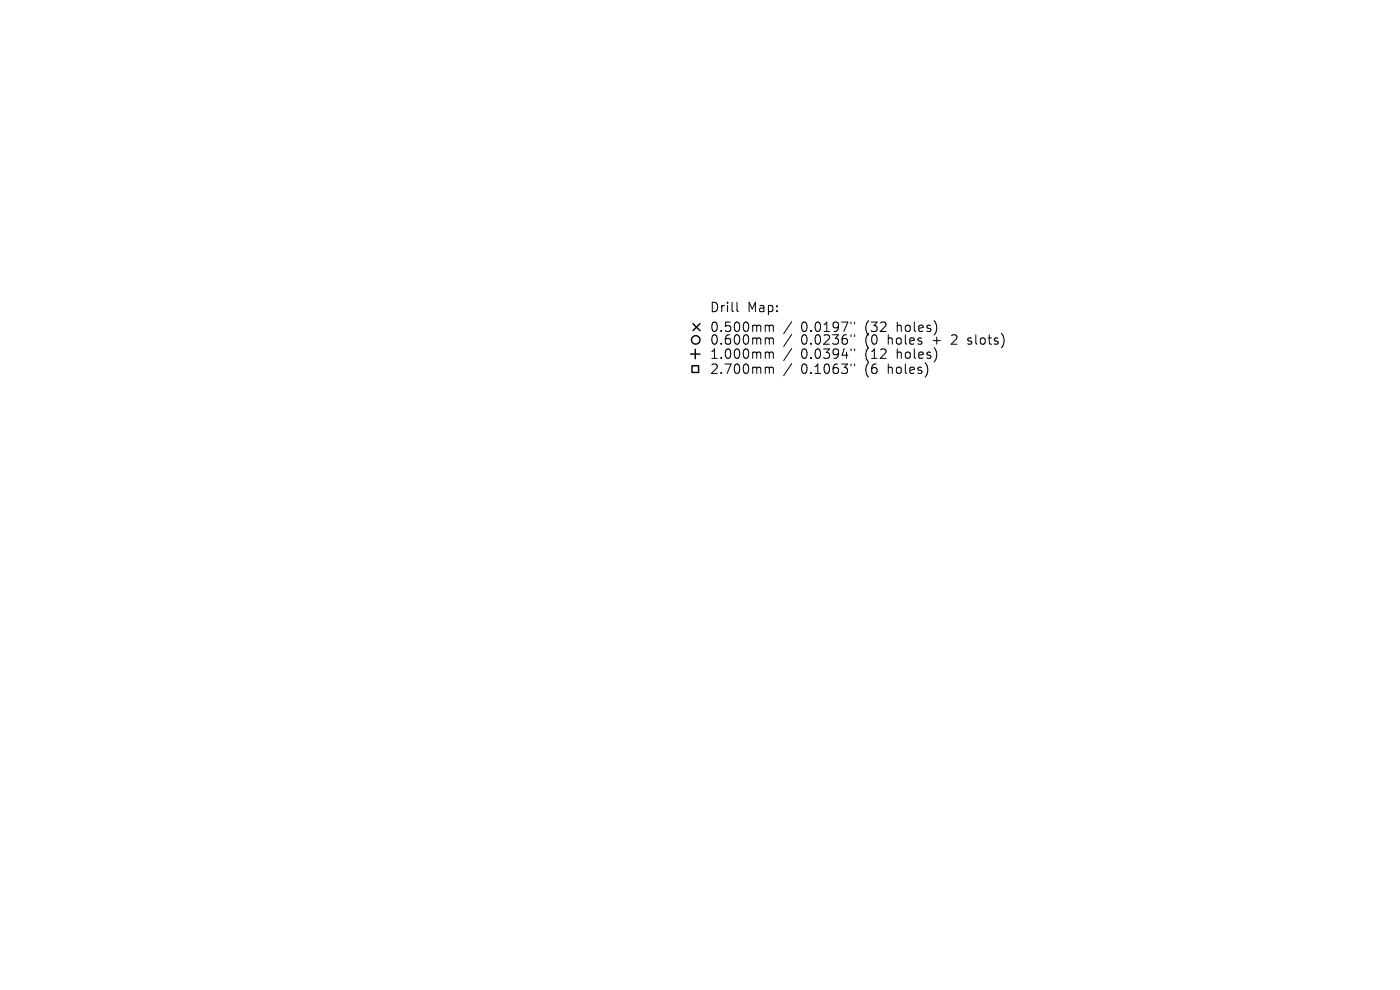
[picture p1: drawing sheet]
<svg xmlns="http://www.w3.org/2000/svg" width="297mm" height="210mm" viewBox="0 0 297 210" stroke-linecap="round" stroke-linejoin="round" font-family="sans-serif">
<defs><g id="words">
<g font-size="2.8">
<text x="150.5" y="66.5">Drill</text>
<text x="150.5" y="70.7">0.500mm</text>
<text x="158.5" y="66.5">Map:</text>
<text x="169.9" y="70.7">0.0197&quot;</text>
<text x="183.7" y="70.7">(32</text>
<text x="190.5" y="70.7">holes)</text>
<text x="150.5" y="73.4">0.600mm</text>
<text x="150.5" y="76.4">1.000mm</text>
<text x="169.9" y="73.4">0.0236&quot;</text>
<text x="169.9" y="76.4">0.0394&quot;</text>
<text x="183.7" y="73.4">(0</text>
<text x="183.7" y="76.4">(12</text>
<text x="188.6" y="73.4">holes</text>
<text x="190.5" y="76.4">holes)</text>
<text x="198.4" y="73.4">+</text>
<text x="202.6" y="73.4">2</text>
<text x="206.2" y="73.4">slots)</text>
<text x="150.5" y="79.6">2.700mm</text>
<text x="169.9" y="79.6">0.1063&quot;</text>
<text x="183.7" y="79.6">(6</text>
<text x="188.6" y="79.6">holes)</text>
</g>
</g></defs>
<g fill="none" stroke="#000" stroke-width=".21">
<path d="M156.3 64.1v1.7l.3 .3M162.6 69l.5 .1 .1 .2M162.6 71.7l.5 .1 .1 .2M162.6 74.7h.3l.3 .3M162.6 77.9l.5 .1 .1 .2M163.2 69.3l.3-.3 .5 .1 .1 1.2M163.2 69.3v1M163.2 72v1M163.2 75v1M163.2 78.2v1M163.2 72l.3-.3 .5 .1 .1 1.2M163.2 75l.3-.3 .5 .1 .1 1.2"/>
<path d="M163.2 78.2l.3-.3 .5 .1 .1 1.2M168 68.2l-1.7 2.6M168 70.9l-1.7 2.6M168 73.9l-1.7 2.6M168 77.1l-1.7 2.6M180.5 68.3v.4M180.5 71v.4M180.5 74v.4M180.5 77.2v.4M181.3 68.3v.4M181.3 71v.4M181.3 74v.4"/>
<path d="M181.3 77.2v.4M205.3 72.9l.2 .1M205.4 71.8v.5"/>
</g>
<g fill="none" stroke="#000" stroke-width=".3">
<path d="M146.5 75.1h2M146.8 77.6h1.4v1.4h-1.4zM147 68.7l1.5 1.5M147.5 74.1v2M148.5 68.7l-1.5 1.5"/>
<circle cx="147.6" cy="72.1" r=".9"/>
</g>
<use href="#words"/>
</svg>
